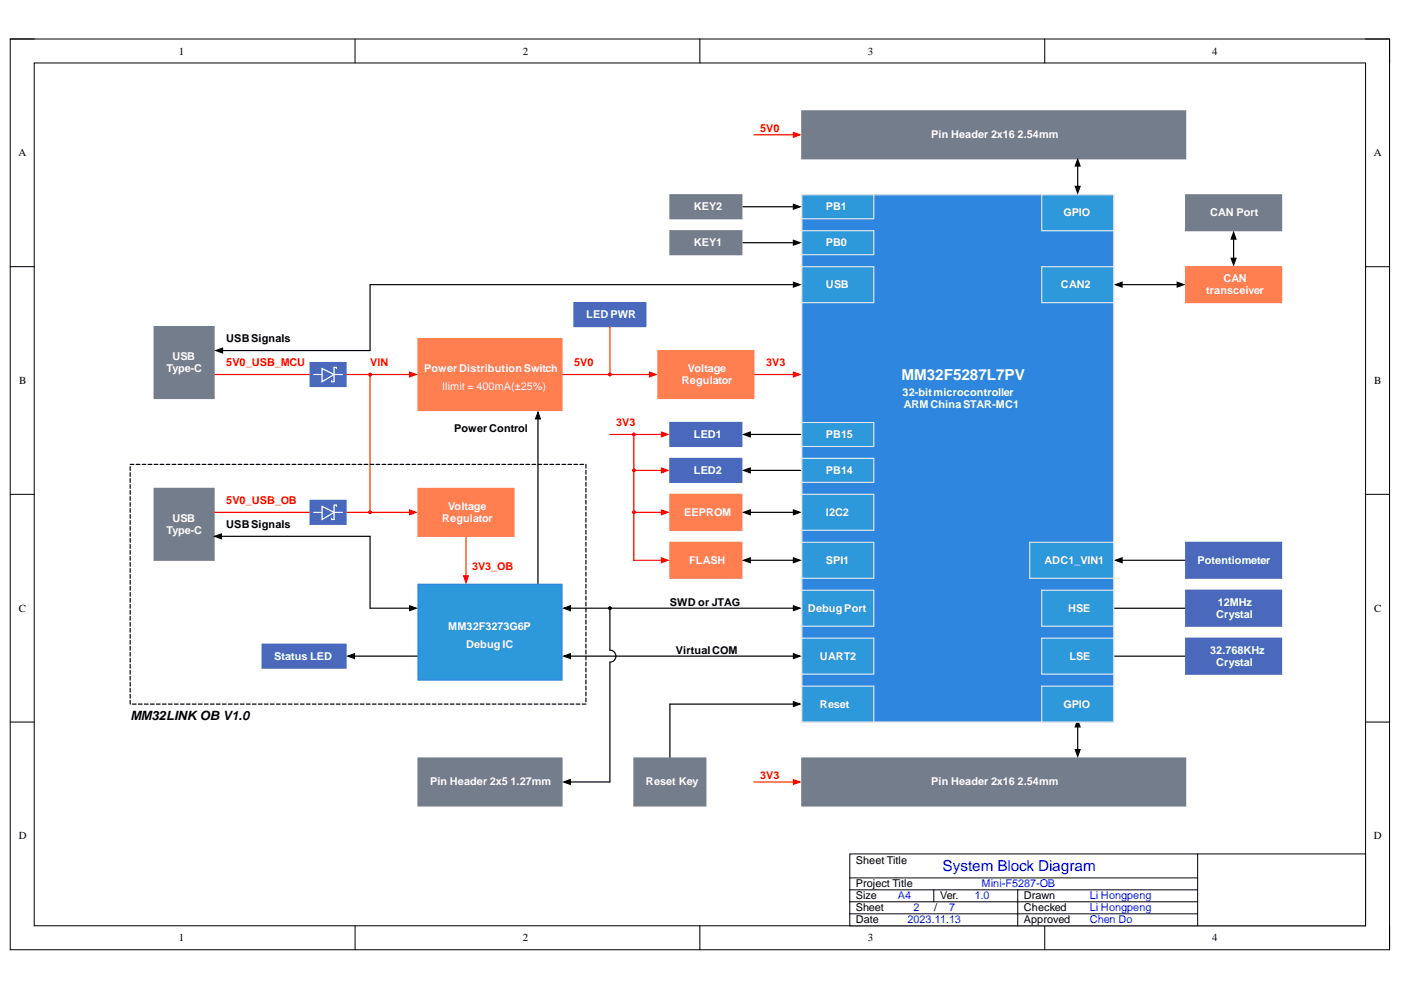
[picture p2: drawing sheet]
<svg xmlns="http://www.w3.org/2000/svg" width="297mm" height="210mm" viewBox="0 0 297 210" stroke-linecap="round" stroke-linejoin="round" font-family="sans-serif">
<defs><g id="words">
<text font-size="3.2" fill="#fff" x="191.1" y="80.5">MM32F5287L7PV</text>
<text font-size="3.2" fill="#00f" x="199.8" y="184.7">System Block Diagram</text>
<text font-size="2.7" x="27.7" y="152.7">MM32LINK OB V1.0</text>
<g font-size="2.3">
<text x="37.9" y="11.6">1</text>
<text x="110.8" y="11.6">2</text>
<text x="184" y="11.6">3</text>
<text x="257" y="11.6">4</text>
<text x="3.9" y="33.1">A</text>
<text x="291.3" y="33.1">A</text>
<text x="48" y="72.5">USBSignals</text>
<text x="4.1" y="81.4">B</text>
<text x="291.4" y="81.4">B</text>
<text x="96.3" y="91.6">PowerControl</text>
<text x="48" y="111.9">USBSignals</text>
<text x="4" y="129.7">C</text>
<text x="142" y="128.5">SWD or JTAG</text>
<text x="291.4" y="129.7">C</text>
<text x="143.3" y="138.6">VirtualCOM</text>
<text x="4" y="177.9">D</text>
<text x="291.3" y="177.9">D</text>
<text x="181.5" y="183.1">Sheet Title</text>
<text x="181.5" y="188.2">Project Title</text>
<text x="181.5" y="190.7">Size</text>
<text x="199.3" y="190.7">Ver.</text>
<text x="217.1" y="190.7">Drawn</text>
<text x="181.5" y="193.2">Sheet</text>
<text x="181.5" y="195.8">Date</text>
<text x="198" y="193.2">/</text>
<text x="217.1" y="195.8">Approved</text>
<text x="217.1" y="193.2">Checked</text>
<text x="37.9" y="199.6">1</text>
<text x="110.8" y="199.6">2</text>
<text x="184" y="199.6">3</text>
<text x="257" y="199.6">4</text>
</g>
<g font-size="2.3" fill="#f00">
<text x="161.2" y="28.1">5V0</text>
<text x="48" y="77.6">5V0_USB_MCU</text>
<text x="78.5" y="77.6">VIN</text>
<text x="121.7" y="77.6">5V0</text>
<text x="162.4" y="77.6">3V3</text>
<text x="130.6" y="90.4">3V3</text>
<text x="48" y="106.8">5V0_USB_OB</text>
<text x="100.1" y="120.8">3V3_OB</text>
<text x="161.2" y="165.3">3V3</text>
</g>
<g font-size="2.3" fill="#fff">
<text x="197.5" y="29.3">Pin Header 2x16 2.54mm</text>
<text x="147.1" y="44.6">KEY2</text>
<text x="175.1" y="44.6">PB1</text>
<text x="225.5" y="45.9">GPIO</text>
<text x="256.6" y="45.9">CAN Port</text>
<text x="147.1" y="52.2">KEY1</text>
<text x="175.1" y="52.2">PB0</text>
<text x="259.4" y="59.8">CAN</text>
<text x="175.1" y="61.1">USB</text>
<text x="224.9" y="61.1">CAN2</text>
<text x="255.7" y="62.4">transceiver</text>
<text x="124.3" y="67.5">LED PWR</text>
<text x="36.5" y="76.3">USB</text>
<text x="35.3" y="78.9">Type-C</text>
<text x="89.9" y="78.9">PowerDistributionSwitch</text>
<text x="93.7" y="82.7">Ilimit = 400mA(±25%)</text>
<text x="144.6" y="81.4">Regulator</text>
<text x="145.8" y="78.9">Voltage</text>
<text x="191.4" y="83.9">32-bitmicrocontroller</text>
<text x="191.6" y="86.6">ARMChinaSTAR-MC1</text>
<text x="147.1" y="92.9">LED1</text>
<text x="175.1" y="92.9">PB15</text>
<text x="147.1" y="100.5">LED2</text>
<text x="175.1" y="100.5">PB14</text>
<text x="35.3" y="113.2">Type-C</text>
<text x="36.5" y="110.6">USB</text>
<text x="93.7" y="110.6">Regulator</text>
<text x="95" y="108.1">Voltage</text>
<text x="145.1" y="109.4">EEPROM</text>
<text x="175.1" y="109.4">I2C2</text>
<text x="146.1" y="119.5">FLASH</text>
<text x="175.1" y="119.5">SPI1</text>
<text x="221.5" y="119.5">ADC1_VIN1</text>
<text x="253.9" y="119.5">Potentiometer</text>
<text x="171.3" y="129.8">DebugPort</text>
<text x="226.5" y="129.8">HSE</text>
<text x="257.9" y="131">Crystal</text>
<text x="258.2" y="128.5">12MHz</text>
<text x="95" y="133.6">MM32F3273G6P</text>
<text x="98.8" y="137.4">DebugIC</text>
<text x="58.1" y="139.9">Status LED</text>
<text x="173.8" y="139.9">UART2</text>
<text x="226.7" y="139.9">LSE</text>
<text x="256.6" y="138.6">32.768KHz</text>
<text x="257.9" y="141.2">Crystal</text>
<text x="173.8" y="150">Reset</text>
<text x="225.5" y="150">GPIO</text>
<text x="91.2" y="166.5">Pin Header 2x5 1.27mm</text>
<text x="137" y="166.5">Reset Key</text>
<text x="197.5" y="166.5">Pin Header 2x16 2.54mm</text>
</g>
<g font-size="2.3" fill="#00f">
<text x="190.3" y="190.7">A4</text>
<text x="206.7" y="190.7">1.0</text>
<text x="208.1" y="188.2">Mini-F5287-OB</text>
<text x="231" y="190.7">Li Hongpeng</text>
<text x="192.4" y="195.8">2023.11.13</text>
<text x="193.6" y="193.2">2</text>
<text x="201.3" y="193.2">7</text>
<text x="231" y="193.2">Li Hongpeng</text>
<text x="231" y="195.8">Chen Do</text>
</g>
</g></defs>
<path d="M2.2 8.3h292.4v193.1h-292.4z" fill="none" stroke="#000" stroke-width=".21"/>
<path d="M7.3 13.4h282.2v182.9h-282.2z" fill-rule="evenodd" fill="#fff"/>
<g fill="none" stroke="#000" stroke-width=".21">
<path d="M2.2 8.3h5.1M7.3 13.4h282.2v182.9h-282.2zM75.3 8.3v5M148.4 8.3v5M221.5 8.3v5.1M289.5 8.3h5.1v5.1M2.2 56.5h5.1M289.5 56.5h5.1M2.2 104.8h5.1M289.5 104.8h5.1M2.2 153.1h5.1M289.5 153.1h5.1"/>
<path d="M75.3 196.3v5.1M148.4 196.3v5.1M221.5 196.3v5.1M294.6 196.3v5.1"/>
</g>
<path d="M180.2 181.1h109.3v15.2h-109.3z" fill-rule="evenodd" fill="#fff"/>
<path d="M180.2 181.1h109.3v15.2h-109.3zM180.2 193.8h73.7M180.2 188.7h73.7M180.2 191.2h73.7M180.2 186.1h73.7M198 188.7v2.5M215.8 188.7v7.6M253.9 181.1v15.2" fill="none" stroke="#000" stroke-width=".21"/>
<path d="M78.5 79.4h9.4" fill="none" stroke="#f00" stroke-width=".25"/>
<path d="M86.9 78.9l1.3 .5-1.3 .5z" fill="#f00"/>
<g fill="none" stroke="#f00" stroke-width=".25">
<path d="M78.5 79.4v29.2M86.9 78.9l1.3 .5-1.3 .5zM119.1 79.4h19.6"/>
<circle cx="78.5" cy="79.4" r=".25"/>
</g>
<path d="M119.5 129l1.4-.6v1.1zM119.9 129h49.3M168.2 128.4l1.4 .6-1.4 .5z" fill="none" stroke="#000" stroke-width=".25"/>
<path d="M119.5 129l1.4-.6v1.1zM168.2 128.4l1.4 .6-1.4 .5z" fill="#000"/>
<path d="M137.7 78.9l1.4 .5-1.4 .5z" fill="#f00"/>
<path d="M137.7 78.9l1.4 .5-1.4 .5zM159.8 79.4h9.4" fill="none" stroke="#f00" stroke-width=".25"/>
<path d="M168.2 78.9l1.4 .5-1.4 .5z" fill="#f00"/>
<path d="M168.2 78.9l1.4 .5-1.4 .5zM98.8 113.7v9.4" fill="none" stroke="#f00" stroke-width=".25"/>
<path d="M98.3 122.1h1l-.5 1.4z" fill="#f00"/>
<path d="M78.5 108.6h9.4M98.3 122.1h1l-.5 1.4z" fill="none" stroke="#f00" stroke-width=".25"/>
<path d="M86.9 108.1l1.3 .5-1.3 .5z" fill="#f00"/>
<path d="M86.9 108.1l1.3 .5-1.3 .5z" fill="none" stroke="#f00" stroke-width=".25"/>
<path d="M88.6 103.5h20.4v10.2h-20.4z" fill-rule="evenodd" fill="#ff7f50"/>
<path d="M88.6 103.5h20.4v10.2h-20.4z" fill="none" stroke="#ff7f50" stroke-width=".25"/>
<circle cx="78.5" cy="108.6" r=".25" fill="none" stroke="#f00" stroke-width=".25"/>
<path d="M114.1 87.4l.5 1.4h-1zM114.1 87.8v39.9" fill="none" stroke="#000" stroke-width=".25"/>
<path d="M114.1 87.4l.5 1.4h-1z" fill="#000"/>
<path d="M55.6 136.6h17.8v5.1h-17.8z" fill-rule="evenodd" fill="#4a69bd"/>
<path d="M55.6 136.6h17.8v5.1h-17.8z" fill="none" stroke="#4a69bd" stroke-width=".25"/>
<path d="M73.8 139.1l1.3-.5v1zM74.1 139.1h14.5" fill="none" stroke="#000" stroke-width=".25"/>
<path d="M73.8 139.1l1.3-.5v1z" fill="#000"/>
<path d="M88.6 123.9h30.5v20.3h-30.5z" fill-rule="evenodd" fill="#2d98da"/>
<path d="M88.6 123.9h30.5v20.3h-30.5z" fill="none" stroke="#2e86de" stroke-width=".25"/>
<path d="M142 97.2h15.3v5.1h-15.3z" fill-rule="evenodd" fill="#4a69bd"/>
<path d="M142 97.2h15.3v5.1h-15.3z" fill="none" stroke="#4a69bd" stroke-width=".25"/>
<path d="M236.5 118.8l1.4-.5v1zM236.9 118.8h14.5" fill="none" stroke="#000" stroke-width=".25"/>
<path d="M236.5 118.8l1.4-.5v1z" fill="#000"/>
<path d="M251.4 115h20.3v7.6h-20.3z" fill-rule="evenodd" fill="#4a69bd"/>
<path d="M251.4 115h20.3v7.6h-20.3z" fill="none" stroke="#4a69bd" stroke-width=".25"/>
<path d="M157.7 108.6l1.4-.5v1zM158.1 108.6h11.1M168.2 108.1l1.4 .5-1.4 .5z" fill="none" stroke="#000" stroke-width=".25"/>
<path d="M157.7 108.6l1.4-.5v1zM168.2 108.1l1.4 .5-1.4 .5z" fill="#000"/>
<path d="M142 104.8h15.3v7.6h-15.3z" fill-rule="evenodd" fill="#ff7f50"/>
<path d="M142 104.8h15.3v7.6h-15.3z" fill="none" stroke="#ff7f50" stroke-width=".25"/>
<path d="M142 115h15.3v7.6h-15.3z" fill-rule="evenodd" fill="#ff7f50"/>
<path d="M142 115h15.3v7.6h-15.3z" fill="none" stroke="#ff7f50" stroke-width=".25"/>
<path d="M142 89.6h15.3v5.1h-15.3z" fill-rule="evenodd" fill="#4a69bd"/>
<path d="M142 89.6h15.3v5.1h-15.3z" fill="none" stroke="#4a69bd" stroke-width=".25"/>
<path d="M142 48.9h15.3v5.1h-15.3z" fill-rule="evenodd" fill="#747d8c"/>
<path d="M142 48.9h15.3v5.1h-15.3z" fill="none" stroke="#747d8c" stroke-width=".25"/>
<path d="M142 41.3h15.3v5.1h-15.3z" fill-rule="evenodd" fill="#747d8c"/>
<path d="M142 41.3h15.3v5.1h-15.3z" fill="none" stroke="#747d8c" stroke-width=".25"/>
<path d="M168.2 148.8l1.4 .5-1.4 .5zM169.2 149.3h-27.2v11.4" fill="none" stroke="#000" stroke-width=".25"/>
<path d="M168.2 148.8l1.4 .5-1.4 .5z" fill="#000"/>
<path d="M121.7 64.2h15.2v5h-15.2z" fill-rule="evenodd" fill="#4a69bd"/>
<path d="M121.7 64.2h15.2v5h-15.2z" fill="none" stroke="#4a69bd" stroke-width=".25"/>
<g fill="none" stroke="#f00" stroke-width=".25">
<path d="M129.3 69.2v10.2"/>
<circle cx="129.3" cy="79.4" r=".26"/>
</g>
<g fill="none" stroke="#000" stroke-width=".25">
<path d="M27.6 98.5h.8M27.6 98.9v.8M28.9 98.5h.8M30.1 98.5h.8M31.4 98.5h.8M32.7 98.5h.8M34 98.5h.7M35.2 98.5h.8M36.5 98.5h.8M37.8 98.5h.8M39 98.5h.8M40.3 98.5h.8"/>
<path d="M41.6 98.5h.8M42.9 98.5h.8M44.1 98.5h.8M45.4 98.5h.8M46.7 98.5h.8M47.9 98.5h.8M49.2 98.5h.8M50.5 98.5h.8M51.8 98.5h.8M53 98.5h.8M54.3 98.5h.8M55.6 98.5h.8"/>
<path d="M56.8 98.5h.8M58.1 98.5h.8M59.4 98.5h.8M60.7 98.5h.7M61.9 98.5h.8M63.2 98.5h.8M64.5 98.5h.8M65.7 98.5h.8M67 98.5h.8M68.3 98.5h.8M69.6 98.5h.8M70.8 98.5h.8"/>
<path d="M72.1 98.5h.8M73.4 98.5h.8M74.6 98.5h.8M75.9 98.5h.8M77.2 98.5h.8M78.5 98.5h.8M79.7 98.5h.8M81 98.5h.8M82.3 98.5h.8M83.5 98.5h.8M84.8 98.5h.8M86.1 98.5h.8"/>
<path d="M87.4 98.5h.8M88.6 98.5h.8M89.9 98.5h.8M91.2 98.5h.8M92.4 98.5h.8M93.7 98.5h.8M95 98.5h.8M96.3 98.5h.7M97.5 98.5h.8M98.8 98.5h.8M100.1 98.5h.8M101.3 98.5h.8"/>
<path d="M102.6 98.5h.8M103.9 98.5h.8M105.2 98.5h.8M106.4 98.5h.8M107.7 98.5h.8M109 98.5h.8M110.2 98.5h.8M111.5 98.5h.8M112.8 98.5h.8M114.1 98.5h.8M115.3 98.5h.8M116.6 98.5h.8"/>
<path d="M117.9 98.5h.8M119.1 98.5h.8M120.4 98.5h.8M121.7 98.5h.8M123 98.5h.8M124.2 98.5v.8M124.2 99.7v.8M27.6 100.2v.8M27.6 101.5v.8M27.6 102.8v.7M27.6 104v.8M27.6 105.3v.8"/>
<path d="M27.6 106.6v.8M27.6 107.8v.8M27.6 109.1v.8M27.6 110.4v.8M27.6 111.6v.8M27.6 112.9v.8M27.6 114.2v.8M27.6 115.5v.8M27.6 116.7v.8M27.6 118v.8M27.6 119.3v.8M124.2 101v.8"/>
<path d="M124.2 102.3v.8M124.2 103.5v.8M124.2 104.8v.8M124.2 106.1v.8M124.2 107.4v.8M124.2 108.6v.8M124.2 109.9v.8M124.2 111.2v.8M124.2 112.4v.8M124.2 113.7v.8M124.2 115v.8M124.2 116.3v.7"/>
<path d="M124.2 117.5v.8M124.2 118.8v.8M27.6 120.5v.8M27.6 121.8v.8M27.6 123.1v.8M27.6 124.4v.7M27.6 125.6v.8M27.6 126.9v.8M27.6 128.2v.8M27.6 129.4v.8M27.6 130.7v.8M27.6 132v.8"/>
<path d="M27.6 133.2v.8M27.6 134.5v.8M27.6 135.8v.8M27.6 137.1v.8M27.6 138.3v.8M27.6 139.6v.8M124.2 120.1v.8M124.2 121.3v.8M124.2 122.6v.8M124.2 123.9v.8M124.2 125.1v.8M124.2 126.4v.8"/>
<path d="M124.2 127.7v.8M124.2 129v.8M124.2 130.2v.8M124.2 131.5v.8M124.2 132.8v.8M124.2 134v.8M124.2 135.3v.8M124.2 136.6v.8M124.2 137.9v.7M124.2 139.1v.8M27.6 140.9v.8M27.6 142.1v.8"/>
<path d="M27.6 143.4v.8M27.6 144.7v.8M27.6 145.9v.8M27.6 147.2v.8M27.6 148.5v.8M28.1 149.3h.8M29.3 149.3h.8M30.6 149.3h.8M31.9 149.3h.8M33.2 149.3h.8M34.4 149.3h.8M35.7 149.3h.8"/>
<path d="M37 149.3h.8M38.2 149.3h.8M39.5 149.3h.8M40.8 149.3h.8M42.1 149.3h.8M43.3 149.3h.8M44.6 149.3h.8M45.9 149.3h.8M47.1 149.3h.8M48.4 149.3h.8M49.7 149.3h.8M51 149.3h.8"/>
<path d="M52.2 149.3h.8M53.5 149.3h.8M54.8 149.3h.8M56 149.3h.8M57.3 149.3h.8M58.6 149.3h.8M59.9 149.3h.8M61.1 149.3h.8M62.4 149.3h.8M63.7 149.3h.8M65 149.3h.7M66.2 149.3h.8"/>
<path d="M67.5 149.3h.8M68.8 149.3h.8M70 149.3h.8M71.3 149.3h.8M72.6 149.3h.8M73.8 149.3h.8M75.1 149.3h.8M76.4 149.3h.8M77.7 149.3h.8M78.9 149.3h.8M80.2 149.3h.8M81.5 149.3h.8"/>
<path d="M82.7 149.3h.8M84 149.3h.8M85.3 149.3h.8M86.6 149.3h.8M87.8 149.3h.8M89.1 149.3h.8M90.4 149.3h.8M91.6 149.3h.8M92.9 149.3h.8M94.2 149.3h.8M95.5 149.3h.8M96.7 149.3h.8"/>
<path d="M98 149.3h.8M99.3 149.3h.8M100.5 149.3h.8M101.8 149.3h.8M103.1 149.3h.8M104.4 149.3h.8M105.6 149.3h.8M106.9 149.3h.8M108.2 149.3h.8M109.4 149.3h.8M110.7 149.3h.8M112 149.3h.8"/>
<path d="M113.3 149.3h.8M114.5 149.3h.8M115.8 149.3h.8M117.1 149.3h.8M118.3 149.3h.8M119.6 149.3h.8M120.9 149.3h.8M122.2 149.3h.8M123.4 149.3h.8M124.2 140.4v.8M124.2 141.7v.8M124.2 142.9v.8"/>
<path d="M124.2 144.2v.8M124.2 145.5v.8M124.2 146.7v.8M124.2 148v.8"/>
</g>
<path d="M88.6 71.8h30.5v15.2h-30.5z" fill-rule="evenodd" fill="#ff7f50"/>
<path d="M88.6 71.8h30.5v15.2h-30.5z" fill="none" stroke="#ff7f50" stroke-width=".25"/>
<path d="M139.5 74.3h20.3v10.2h-20.3z" fill-rule="evenodd" fill="#ff7f50"/>
<path d="M139.5 74.3h20.3v10.2h-20.3z" fill="none" stroke="#ff7f50" stroke-width=".25"/>
<path d="M159.8 28.6h9.4" fill="none" stroke="#f00" stroke-width=".25"/>
<path d="M168.2 28.1l1.4 .5-1.4 .5z" fill="#f00"/>
<path d="M168.2 28.1l1.4 .5-1.4 .5zM159.8 165.8h9.4" fill="none" stroke="#f00" stroke-width=".25"/>
<path d="M168.2 165.3l1.4 .5-1.4 .5z" fill="#f00"/>
<path d="M168.2 165.3l1.4 .5-1.4 .5z" fill="none" stroke="#f00" stroke-width=".25"/>
<path d="M170 23.5h81.4v10.2h-81.4z" fill-rule="evenodd" fill="#747d8c"/>
<path d="M170 23.5h81.4v10.2h-81.4z" fill="none" stroke="#747d8c" stroke-width=".25"/>
<path d="M228 158.9h1l-.5 1.4zM228.5 152.7l.5 1.4h-1zM228.5 153.1v6.9" fill="none" stroke="#000" stroke-width=".25"/>
<path d="M228.5 152.7l.5 1.4h-1zM228 158.9h1l-.5 1.4z" fill="#000"/>
<path d="M170 41.3h66.1v111.8h-66.1z" fill-rule="evenodd" fill="#2e86de"/>
<path d="M170 41.3h66.1v111.8h-66.1z" fill="none" stroke="#dfe4ea" stroke-width=".25"/>
<path d="M170 125.1h15.3v7.7h-15.3z" fill-rule="evenodd" fill="#2d98da"/>
<path d="M170 125.1h15.3v7.7h-15.3z" fill="none" stroke="#dfe4ea" stroke-width=".25"/>
<path d="M170 135.3h15.3v7.6h-15.3z" fill-rule="evenodd" fill="#2d98da"/>
<path d="M170 135.3h15.3v7.6h-15.3z" fill="none" stroke="#dfe4ea" stroke-width=".25"/>
<path d="M170 97.2h15.3v5.1h-15.3z" fill-rule="evenodd" fill="#2d98da"/>
<path d="M170 97.2h15.3v5.1h-15.3z" fill="none" stroke="#dfe4ea" stroke-width=".25"/>
<path d="M170 89.6h15.3v5.1h-15.3z" fill-rule="evenodd" fill="#2d98da"/>
<path d="M170 89.6h15.3v5.1h-15.3z" fill="none" stroke="#dfe4ea" stroke-width=".25"/>
<path d="M218.3 115h17.8v7.6h-17.8z" fill-rule="evenodd" fill="#2d98da"/>
<path d="M218.3 115h17.8v7.6h-17.8z" fill="none" stroke="#dfe4ea" stroke-width=".25"/>
<path d="M170 115h15.3v7.6h-15.3z" fill-rule="evenodd" fill="#2d98da"/>
<path d="M170 115h15.3v7.6h-15.3z" fill="none" stroke="#dfe4ea" stroke-width=".25"/>
<path d="M170 104.8h15.3v7.6h-15.3z" fill-rule="evenodd" fill="#2d98da"/>
<path d="M170 104.8h15.3v7.6h-15.3z" fill="none" stroke="#dfe4ea" stroke-width=".25"/>
<path d="M170 48.9h15.3v5.1h-15.3z" fill-rule="evenodd" fill="#2d98da"/>
<path d="M170 48.9h15.3v5.1h-15.3z" fill="none" stroke="#dfe4ea" stroke-width=".25"/>
<path d="M170 41.3h15.3v5.1h-15.3z" fill-rule="evenodd" fill="#2d98da"/>
<path d="M170 41.3h15.3v5.1h-15.3z" fill="none" stroke="#dfe4ea" stroke-width=".25"/>
<path d="M170 145.5h15.3v7.6h-15.3z" fill-rule="evenodd" fill="#2d98da"/>
<path d="M170 145.5h15.3v7.6h-15.3z" fill="none" stroke="#dfe4ea" stroke-width=".25"/>
<path d="M220.9 145.5h15.2v7.6h-15.2z" fill-rule="evenodd" fill="#2d98da"/>
<path d="M220.9 145.5h15.2v7.6h-15.2z" fill="none" stroke="#dfe4ea" stroke-width=".25"/>
<path d="M220.9 41.3h15.2v7.6h-15.2z" fill-rule="evenodd" fill="#2d98da"/>
<path d="M220.9 41.3h15.2v7.6h-15.2z" fill="none" stroke="#dfe4ea" stroke-width=".25"/>
<path d="M170 160.7h81.4v10.2h-81.4z" fill-rule="evenodd" fill="#747d8c"/>
<path d="M170 160.7h81.4v10.2h-81.4z" fill="none" stroke="#747d8c" stroke-width=".25"/>
<g fill="none" stroke="#000" stroke-width=".25">
<path d="M228 39.5h1l-.5 1.4zM228.5 33.8l.5 1.4h-1zM228.5 34.2v6.3M157.5 43.8h11.7M157.5 51.5h11.7M168.2 43.3l1.4 .5-1.4 .5zM168.2 51l1.4 .5-1.4 .5zM157.7 92.1l1.4-.5v1zM157.7 99.7l1.4-.5v1zM158.1 92.1h11.6M158.1 99.7h11.6M157.7 118.8l1.4-.5v1z"/>
<path d="M158.1 118.8h11.1M168.2 118.3l1.4 .5-1.4 .5zM119.5 139.1l1.4-.5v1zM119.9 139.1h49.3M168.2 138.6l1.4 .5-1.4 .5z"/>
</g>
<path d="M228.5 33.8l.5 1.4h-1zM168.2 43.3l1.4 .5-1.4 .5zM168.2 51l1.4 .5-1.4 .5zM228 39.5h1l-.5 1.4zM157.7 92.1l1.4-.5v1zM157.7 99.7l1.4-.5v1zM157.7 118.8l1.4-.5v1zM168.2 118.3l1.4 .5-1.4 .5zM119.5 139.1l1.4-.5v1zM168.2 138.6l1.4 .5-1.4 .5z" fill="#000"/>
<path d="M129.3 92.1h12" fill="none" stroke="#f00" stroke-width=".25"/>
<path d="M140.2 91.6l1.4 .5-1.4 .5z" fill="#f00"/>
<g fill="none" stroke="#f00" stroke-width=".25">
<path d="M134.4 92.1v26.7M134.4 99.7h6.9M140.2 91.6l1.4 .5-1.4 .5z"/>
<circle cx="134.4" cy="99.7" r=".25"/>
<circle cx="134.4" cy="108.6" r=".25"/>
</g>
<path d="M140.2 99.2l1.4 .5-1.4 .5z" fill="#f00"/>
<path d="M140.2 99.2l1.4 .5-1.4 .5zM134.4 108.6h6.9" fill="none" stroke="#f00" stroke-width=".25"/>
<path d="M140.2 108.1l1.4 .5-1.4 .5z" fill="#f00"/>
<path d="M134.4 118.8h6.9M140.2 108.1l1.4 .5-1.4 .5z" fill="none" stroke="#f00" stroke-width=".25"/>
<path d="M140.2 118.3l1.4 .5-1.4 .5z" fill="#f00"/>
<g fill="none" stroke="#f00" stroke-width=".25">
<path d="M140.2 118.3l1.4 .5-1.4 .5z"/>
<circle cx="134.4" cy="92.1" r=".25"/>
</g>
<path d="M236.1 129h15.3" fill="none" stroke="#000" stroke-width=".25"/>
<path d="M251.4 125.1h20.3v7.7h-20.3z" fill-rule="evenodd" fill="#4a69bd"/>
<path d="M251.4 125.1h20.3v7.7h-20.3z" fill="none" stroke="#4a69bd" stroke-width=".25"/>
<path d="M220.9 125.1h15.2v7.7h-15.2z" fill-rule="evenodd" fill="#2d98da"/>
<path d="M220.9 125.1h15.2v7.7h-15.2z" fill="none" stroke="#dfe4ea" stroke-width=".25"/>
<path d="M236.1 139.1h15.3" fill="none" stroke="#000" stroke-width=".25"/>
<path d="M251.4 135.3h20.3v7.6h-20.3z" fill-rule="evenodd" fill="#4a69bd"/>
<path d="M251.4 135.3h20.3v7.6h-20.3z" fill="none" stroke="#4a69bd" stroke-width=".25"/>
<path d="M220.9 135.3h15.2v7.6h-15.2z" fill-rule="evenodd" fill="#2d98da"/>
<path d="M220.9 135.3h15.2v7.6h-15.2z" fill="none" stroke="#dfe4ea" stroke-width=".25"/>
<path d="M170 56.5h15.3v7.7h-15.3z" fill-rule="evenodd" fill="#2d98da"/>
<path d="M170 56.5h15.3v7.7h-15.3z" fill="none" stroke="#dfe4ea" stroke-width=".25"/>
<path d="M45.4 79.4h20.3M73.4 79.4h5.1M45.4 108.6h20.3" fill="none" stroke="#f00" stroke-width=".25"/>
<path d="M32.7 103.5h12.7v15.3h-12.7z" fill-rule="evenodd" fill="#747d8c"/>
<path d="M32.7 103.5h12.7v15.3h-12.7z" fill="none" stroke="#747d8c" stroke-width=".25"/>
<path d="M32.7 69.2h12.7v15.3h-12.7z" fill-rule="evenodd" fill="#747d8c"/>
<path d="M32.7 69.2h12.7v15.3h-12.7z" fill="none" stroke="#747d8c" stroke-width=".25"/>
<path d="M73.4 108.6h5.1" fill="none" stroke="#f00" stroke-width=".25"/>
<path d="M65.7 106.1h7.7v5.1h-7.7z" fill-rule="evenodd" fill="#4a69bd"/>
<path d="M65.7 106.1h7.7v5.1h-7.7z" fill="none" stroke="#4a69bd" stroke-width=".25"/>
<path d="M68.3 107.4l2.5 1.2-2.5 1.6z" fill="#4a69bd"/>
<path d="M66.5 108.6h1.8M68.3 107.4l2.5 1.2-2.5 1.6zM70.8 108.6h1.8M71.3 107.4v-.3h-.5v3.1h-.5v-.3" fill="none" stroke="#fff" stroke-width=".25"/>
<path d="M168.2 59.8l1.4 .6-1.4 .5zM45.8 74.3l1.4-.5v1zM169.2 60.4h-90.7v13.9h-32.3M45.5 113.7l1.4-.5v1zM45.9 113.7h32.6v15.3h9.4M86.9 128.4l1.3 .6-1.3 .5z" fill="none" stroke="#000" stroke-width=".25"/>
<path d="M45.8 74.3l1.4-.5v1zM168.2 59.8l1.4 .6-1.4 .5zM45.5 113.7l1.4-.5v1zM86.9 128.4l1.3 .6-1.3 .5z" fill="#000"/>
<path d="M65.7 76.9h7.7v5h-7.7z" fill-rule="evenodd" fill="#4a69bd"/>
<path d="M65.7 76.9h7.7v5h-7.7z" fill="none" stroke="#4a69bd" stroke-width=".25"/>
<path d="M68.3 78.1l2.5 1.3-2.5 1.5z" fill="#4a69bd"/>
<path d="M66.5 79.4h1.8M68.3 78.1l2.5 1.3-2.5 1.5zM70.8 79.4h1.8M71.3 78.1v-.2h-.5v3h-.5v-.2" fill="none" stroke="#fff" stroke-width=".25"/>
<path d="M249.6 59.8l1.4 .6-1.4 .5zM236.5 60.4l1.4-.6v1.1zM236.9 60.4h13.7" fill="none" stroke="#000" stroke-width=".25"/>
<path d="M236.5 60.4l1.4-.6v1.1zM249.6 59.8l1.4 .6-1.4 .5z" fill="#000"/>
<path d="M251.4 56.5h20.3v7.7h-20.3z" fill-rule="evenodd" fill="#ff7f50"/>
<path d="M251.4 56.5h20.3v7.7h-20.3z" fill="none" stroke="#ff7f50" stroke-width=".25"/>
<path d="M220.9 56.5h15.2v7.7h-15.2z" fill-rule="evenodd" fill="#2d98da"/>
<path d="M220.9 56.5h15.2v7.7h-15.2z" fill="none" stroke="#dfe4ea" stroke-width=".25"/>
<path d="M251.4 41.3h20.3v7.6h-20.3z" fill-rule="evenodd" fill="#747d8c"/>
<path d="M251.4 41.3h20.3v7.6h-20.3z" fill="none" stroke="#747d8c" stroke-width=".25"/>
<path d="M261 54.8h1.1l-.6 1.4zM261.5 49.3l.6 1.4h-1.1zM261.5 49.7v6.1" fill="none" stroke="#000" stroke-width=".25"/>
<path d="M261.5 49.3l.6 1.4h-1.1zM261 54.8h1.1l-.6 1.4z" fill="#000"/>
<path d="M88.6 160.7h30.5v10.2h-30.5z" fill-rule="evenodd" fill="#747d8c"/>
<path d="M88.6 160.7h30.5v10.2h-30.5z" fill="none" stroke="#747d8c" stroke-width=".25"/>
<path d="M129.3 129v8.9M129.3 140.4v25.4h-9.4M119.5 165.8l1.4-.5v1z" fill="none" stroke="#000" stroke-width=".25"/>
<path d="M119.5 165.8l1.4-.5v1z" fill="#000"/>
<path d="M134.4 160.7h15.3v10.2h-15.3z" fill-rule="evenodd" fill="#747d8c"/>
<path d="M134.4 160.7h15.3v10.2h-15.3z" fill="none" stroke="#747d8c" stroke-width=".25"/>
<g fill="none" stroke="#000" stroke-width=".25">
<path d="M129.3 137.9a1.27 1.27 0 0 1 1.3 1.2 1.27 1.27 0 0 1-1.3 1.3"/>
<circle cx="129.3" cy="129" r=".26"/>
</g>
<use href="#words"/>
</svg>
